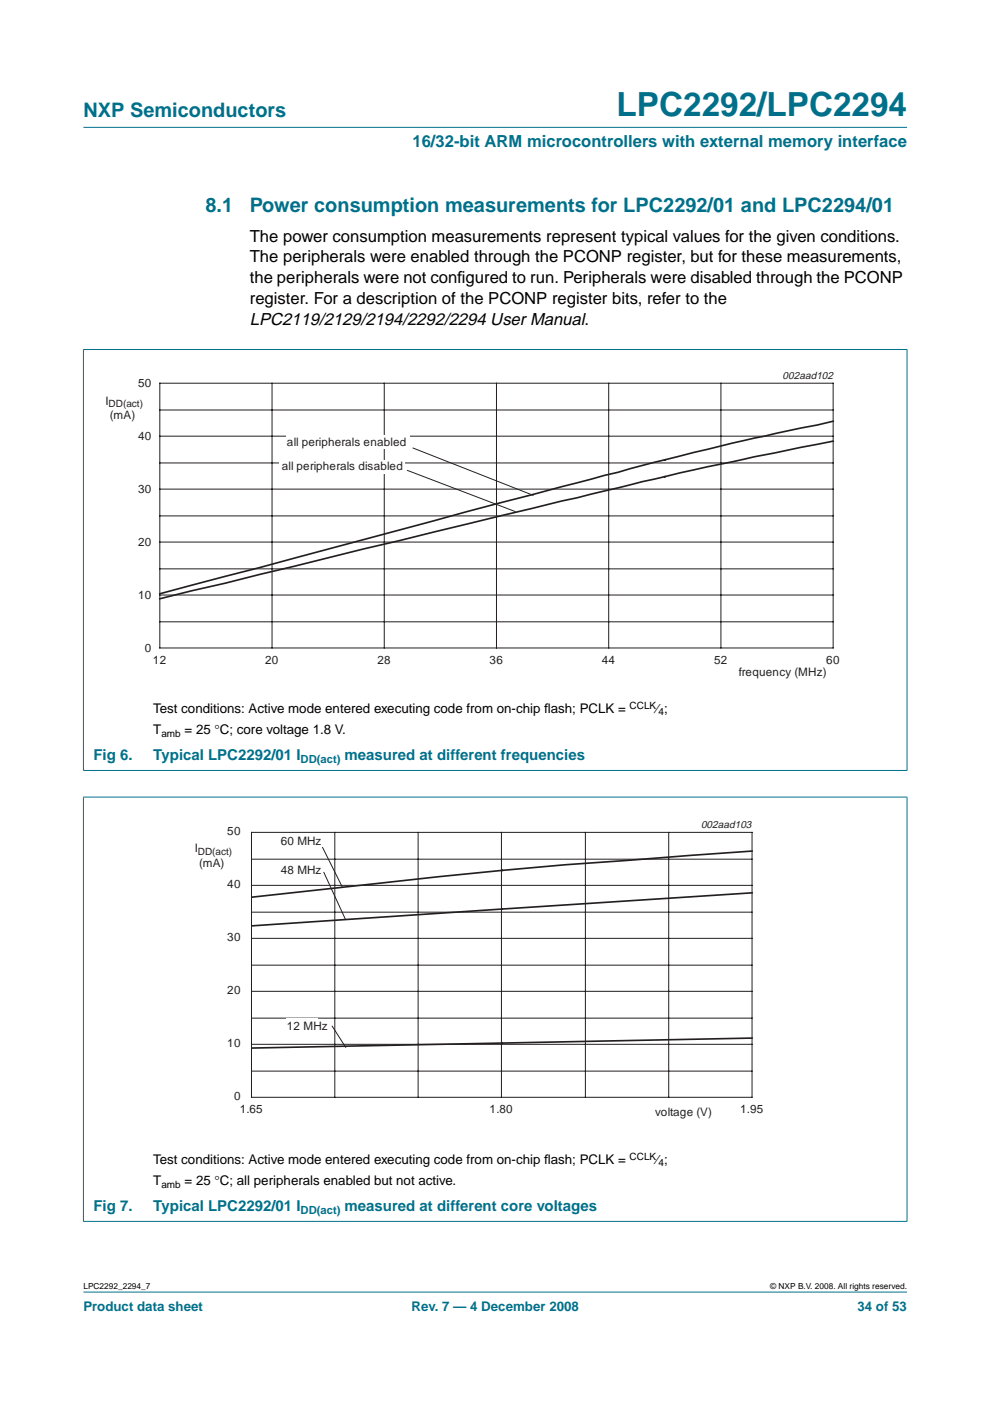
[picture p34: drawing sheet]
<svg xmlns="http://www.w3.org/2000/svg" width="210mm" height="297mm" viewBox="0 0 210 297" stroke-linecap="round" stroke-linejoin="round" font-family="sans-serif">
<defs><g id="words">
<text font-size="7.1" fill="#00708a" x="130.7" y="24.7">LPC2292/LPC2294</text>
<g font-size="4.2" fill="#00708a">
<text x="17.7" y="24.9">NXP Semiconductors</text>
<text x="43.6" y="45">8.1</text>
<text x="53" y="45">Power consumption measurements for LPC2292/01 and LPC2294/01</text>
</g>
<text font-size="3.6" x="53" y="68.9">LPC2119/2129/2194/2292/2294 User Manual.</text>
<text font-size="3.5" fill="#00708a" x="87.4" y="31.1">16/32-bit ARM microcontrollers with external memory interface</text>
<g font-size="3.5">
<text x="53" y="51.2">The power consumption measurements represent typical values for the given conditions.</text>
<text x="53" y="55.6">The peripherals were enabled through the PCONP register, but for these measurements,</text>
<text x="53" y="60">the peripherals were not conf</text>
<text x="53" y="64.5">register. For a description of the PCONP register bits, refer to the</text>
<text x="97" y="60">igured to run. Peripherals were disabled through the PCONP</text>
</g>
<g font-size="3.2" fill="#00708a">
<text x="19.8" y="161.2">Fig 6.</text>
<text x="32.5" y="161.2">Typical LPC2292/01 I</text>
<text x="73.1" y="161.2">measured at different frequencies</text>
<text x="19.8" y="256.8">Fig 7.</text>
<text x="32.5" y="256.8">Typical LPC2292/01 I</text>
<text x="73.1" y="256.8">measured at different core voltages</text>
</g>
<g font-size="2.8">
<text x="32.5" y="155.7">T</text>
<text x="32.5" y="151.1">Test conditions: Active mode entered executing code from on-chip f</text>
<text x="39.1" y="155.7">= 25 °C; core voltage 1.8 V.</text>
<text x="115.4" y="151.1">lash; PCLK =</text>
<text x="139.1" y="151.1">⁄;</text>
<text x="32.5" y="251.3">T</text>
<text x="32.5" y="246.7">Test conditions: Active mode entered executing code from on-chip f</text>
<text x="39.1" y="251.3">= 25 °C; all peripherals enabled but not active.</text>
<text x="115.4" y="246.7">lash; PCLK =</text>
<text x="139.1" y="246.7">⁄;</text>
</g>
<g font-size="2.8" fill="#00708a">
<text x="17.7" y="278">Product data sheet</text>
<text x="87.3" y="278">Rev. 7 — 4 December 2008</text>
<text x="181.8" y="278">34 of 53</text>
</g>
<g font-size="2.5" fill="#231f20">
<text x="29.3" y="82.1">50</text>
<text x="22.3" y="85.9">I</text>
<text x="23.3" y="88.9">(mA)</text>
<text x="29.3" y="93.4">40</text>
<text x="60.8" y="94.5">all peripherals enabled</text>
<text x="59.7" y="99.7">all peripherals disabled</text>
<text x="29.3" y="104.6">30</text>
<text x="29.3" y="115.8">20</text>
<text x="29.3" y="127">10</text>
<text x="30.7" y="138.3">0</text>
<text x="32.4" y="140.8">12</text>
<text x="56.2" y="140.8">20</text>
<text x="80" y="140.8">28</text>
<text x="103.8" y="140.8">36</text>
<text x="127.6" y="140.8">44</text>
<text x="151.4" y="140.8">52</text>
<text x="156.6" y="143.3">frequency (MHz)</text>
<text x="175.2" y="140.8">60</text>
<text x="48.2" y="177.1">50</text>
<text x="59.5" y="179.2">60 MHz</text>
<text x="41.3" y="180.7">I</text>
<text x="42.2" y="183.7">(mA)</text>
<text x="59.5" y="185.2">48 MHz</text>
<text x="48.2" y="188.3">40</text>
<text x="48.2" y="199.6">30</text>
<text x="48.2" y="210.8">20</text>
<text x="60.8" y="218.3">12 MHz</text>
<text x="48.2" y="222">10</text>
<text x="49.6" y="233.2">0</text>
<text x="50.8" y="236">1.65</text>
<text x="103.8" y="236">1.80</text>
<text x="138.9" y="236.6">voltage (V)</text>
<text x="156.9" y="236">1.95</text>
</g>
<g font-size="2.4" fill="#00708a">
<text x="63.7" y="161.8">DD(act)</text>
<text x="63.7" y="257.4">DD(act)</text>
</g>
<g font-size="2.2" fill="#231f20">
<text x="165.9" y="80.3">002aad102</text>
<text x="148.6" y="175.6">002aad103</text>
</g>
<g font-size="2.1" fill="#231f20">
<text x="23" y="86.4">DD(act)</text>
<text x="42" y="181.2">DD(act)</text>
</g>
<g font-size="2.1">
<text x="133.5" y="150.3">CCLK</text>
<text x="139.6" y="151.6">4</text>
<text x="34.2" y="156.2">amb</text>
<text x="133.5" y="245.9">CCLK</text>
<text x="34.2" y="251.8">amb</text>
<text x="139.6" y="247.2">4</text>
</g>
<g font-size="1.8">
<text x="17.7" y="273.4">LPC2292_2294_7</text>
<text x="163.3" y="273.4">© NXP B.V. 2008. All rights reserved.</text>
</g>
</g></defs>
<g fill="#00708a" stroke="#00708a" stroke-width=".21">
<path d="M17.7 273.9h174.6z"/>
<path d="M17.7 27h174.6z"/>
<path d="M17.7 74.1v89.2z"/>
<path d="M192.3 74.1v89.2z"/>
<path d="M17.6 74.1h174.8z"/>
<path d="M17.6 163.4h174.8z"/>
</g>
<g fill="none" stroke="#231f20" stroke-width=".21">
<path d="M33.9 81.2h142.7v56.2h-142.7zM33.9 98.2h142.7M33.9 92.5h142.7M33.9 86.9h142.7M57.7 81.2v56.2M81.5 81.2v56.2M86.4 99.7l22.8 8.8M87.6 95l25.5 10M105.3 81.2v56.2M129.1 81.2v56.2M152.9 81.2v56.2M33.9 114.9h142.7"/>
<path d="M33.9 109.4h142.7M33.9 103.7h142.7M33.9 131.8h142.7M33.9 126.2h142.7M33.9 120.6h142.7"/>
</g>
<path d="M176.6 93.5l-3.3 .7a850.8 850.8 0 0 0-51 11.4l-88.4 21.3M176.6 89.3l-3.3 .8a743.5 743.5 0 0 0-47.9 11.5l-26.3 6.9-44.1 11.8-21.1 5.6" fill="none" stroke="#231f20" stroke-width=".35"/>
<g fill="#fff">
<path d="M59.2 97.5h26.6v2.9h-26.6z" fill-rule="evenodd"/>
<path d="M60.6 92.3h26.2v2.9h-26.2z" fill-rule="evenodd"/>
</g>
<path d="M20.4 78.3h169.2v66.3h-169.2z" fill="none" stroke="#fff" stroke-width=".21"/>
<g fill="#00708a" stroke="#00708a" stroke-width=".21">
<path d="M17.7 169v89.9z"/>
<path d="M192.3 169v89.9z"/>
<path d="M17.6 169h174.8z"/>
<path d="M17.6 259h174.8z"/>
</g>
<g fill="none" stroke="#231f20" stroke-width=".21">
<path d="M53.3 176.5h106.1v56.1h-106.1zM71 176.5v56.1M88.7 176.5v56.1M106.3 176.5v56.1M124.1 176.5v56.1M141.8 176.5v56.1M53.3 193.4h106.1M53.3 182.2h106.1M53.3 198.9h106.1M53.3 187.7h106.1M68.7 184.9l4.6 10.1M53.3 215.9h106.1"/>
<path d="M53.3 204.6h106.1M53.3 210.2h106.1M70.4 217.5l2.9 4.6M53.3 227.1h106.1M53.3 221.4h106.1"/>
</g>
<path d="M159.4 180.4l-26.4 2a1075.6 1075.6 0 0 0-53 4.9l-26.7 2.9M159.4 189.3l-106.1 7M159.4 220.1l-106.1 2.1" fill="none" stroke="#231f20" stroke-width=".35"/>
<g fill="#fff">
<path d="M59.4 177.2h6.4v2.2h-6.4z" fill-rule="evenodd"/>
<path d="M59.4 183.6h6.6v2.1h-6.6z" fill-rule="evenodd"/>
<path d="M60.8 216h6.6v2.1h-6.6z" fill-rule="evenodd"/>
</g>
<path d="M68.4 179.7l4.2 8.4" fill="none" stroke="#231f20" stroke-width=".21"/>
<path d="M39.9 173.6h130.2v66.3h-130.2z" fill="none" stroke="#fff" stroke-width=".21"/>
<use href="#words"/>
</svg>
